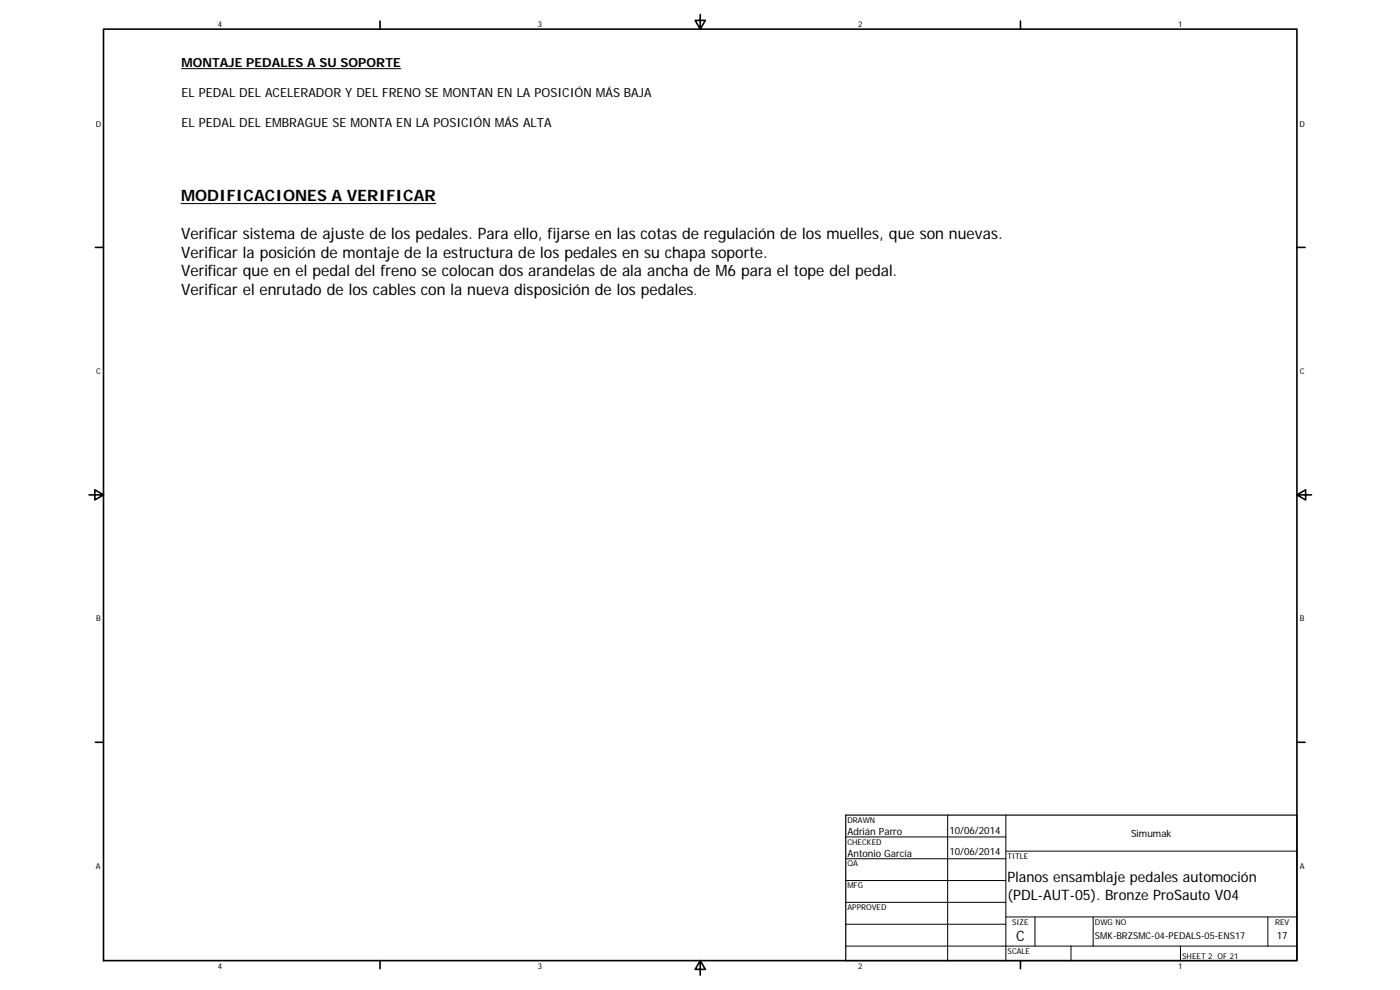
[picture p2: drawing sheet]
<svg xmlns="http://www.w3.org/2000/svg" width="420mm" height="297mm" viewBox="0 0 420 297" stroke-linecap="round" stroke-linejoin="round" font-family="sans-serif">
<defs><g id="words">
<g font-size="4.7">
<text x="54.3" y="60.3">MODIFICACIONES A VERIFICAR</text>
<text x="54.3" y="71.6">Verificar sistema de ajuste de los pedales. Para ello, fijarse en las cotas de regulación de los muelles, que son nuevas.</text>
<text x="54.3" y="77.3">Verificar la posición de montaje de la estructura de los pedales en su chapa soporte.</text>
<text x="54.3" y="83">Verificar que en el pedal del freno se colocan dos arandelas de ala ancha de M6 para el tope del pedal.</text>
<text x="54.3" y="88.6">Verificar el enrutado de los cables con la nueva disposición de los pedales</text>
</g>
<g font-size="4.3">
<text x="302.4" y="264.7">Planos ensamblaje pedales automoción</text>
<text x="302.4" y="269.9">(PDL-AUT-05). Bronze ProSauto V04</text>
<text x="304.9" y="282.4">C</text>
</g>
<g font-size="3.8">
<text x="54.5" y="20">MONTAJE PEDALES A SU SOPORTE</text>
<text x="54.5" y="29.1">EL PEDAL DEL ACELERADOR Y DEL FRENO SE MONTAN EN LA POSICIÓN MÁS BAJA</text>
<text x="54.5" y="38.1">EL PEDAL DEL EMBRAGUE SE MONTA EN LA POSICIÓN MÁS ALTA</text>
<text x="208.1" y="88.6">.</text>
</g>
<g font-size="3">
<text x="254.3" y="250.5">Adrián Parro</text>
<text x="284.9" y="250.1">10/06/2014</text>
<text x="339.5" y="251.1">Simumak</text>
<text x="254.3" y="257.1">Antonio García</text>
<text x="284.9" y="256.6">10/06/2014</text>
<text x="383.2" y="281.9">17</text>
</g>
<text font-size="2.8" x="328.6" y="281.7">SMK-BRZSMC-04-PEDALS-05-ENS17</text>
<g font-size="2.4">
<text x="65.4" y="8">4</text>
<text x="161.4" y="8">3</text>
<text x="257.5" y="8">2</text>
<text x="353.6" y="8">1</text>
<text x="28.7" y="38">D</text>
<text x="390" y="38">D</text>
<text x="28.8" y="112.2">C</text>
<text x="390.1" y="112.2">C</text>
<text x="28.8" y="186.5">B</text>
<text x="390.1" y="186.5">B</text>
<text x="254.3" y="246.8">DRAWN</text>
<text x="254.3" y="253.4">CHECKED</text>
<text x="302.4" y="257.6">TITLE</text>
<text x="28.8" y="260.7">A</text>
<text x="254.3" y="259.9">QA</text>
<text x="390" y="260.7">A</text>
<text x="254.3" y="266.5">MFG</text>
<text x="254.3" y="273.1">APPROVED</text>
<text x="303.8" y="277.4">SIZE</text>
<text x="328.6" y="277.4">DWG NO</text>
<text x="382.7" y="277.4">REV</text>
<text x="302.4" y="286.2">SCALE</text>
<text x="354.8" y="287.7">SHEET 2 OF 21</text>
<text x="65.4" y="290.7">4</text>
<text x="161.4" y="290.7">3</text>
<text x="257.5" y="290.7">2</text>
<text x="353.6" y="290.7">1</text>
</g>
</g></defs>
<g fill="none" stroke="#000" stroke-width=".48">
<path d="M31.1 8.7h358.1v279.5h-358.1zM114.1 6.3v2.4M210.2 4.4v4.3l-1.6-2.6h3.1l-1.5 2.6M306.2 6.3v2.4M28.6 74.2h2.5M389.2 74.2h2.5M26.7 148.5h4.4l-2.6-1.5v3l2.6-1.5M389.2 148.5l2.6 1.5v-3l-2.6 1.5h4.4M28.6 222.7h2.5M389.2 222.7h2.5M114.1 288.2v2.5M210.2 288.2l1.5 2.7h-3.1l1.6-2.7v4.4"/>
<path d="M306.2 288.2v2.5"/>
</g>
<g fill="none" stroke="#000" stroke-width=".3">
<path d="M54.5 20.6h65.8M54.3 61.1h76.5M253.8 251.1h48.1M253.8 257.7h48.1M284.4 244.6v43.6M301.9 255.4h87.3M301.9 244.6v43.6M253.8 264.2h48.1M253.8 270.7h48.1M253.8 277.3h48.1M301.9 275.1h87.3M310.6 275.1v8.8"/>
<path d="M328.1 275.1v8.8M380.5 275.1v8.8M253.8 283.9h135.4M321.4 283.9v4.3M354.3 283.9v4.3"/>
</g>
<path d="M253.8 244.6h135.4v43.6h-135.4z" fill="none" stroke="#000" stroke-width=".36"/>
<use href="#words"/>
</svg>
